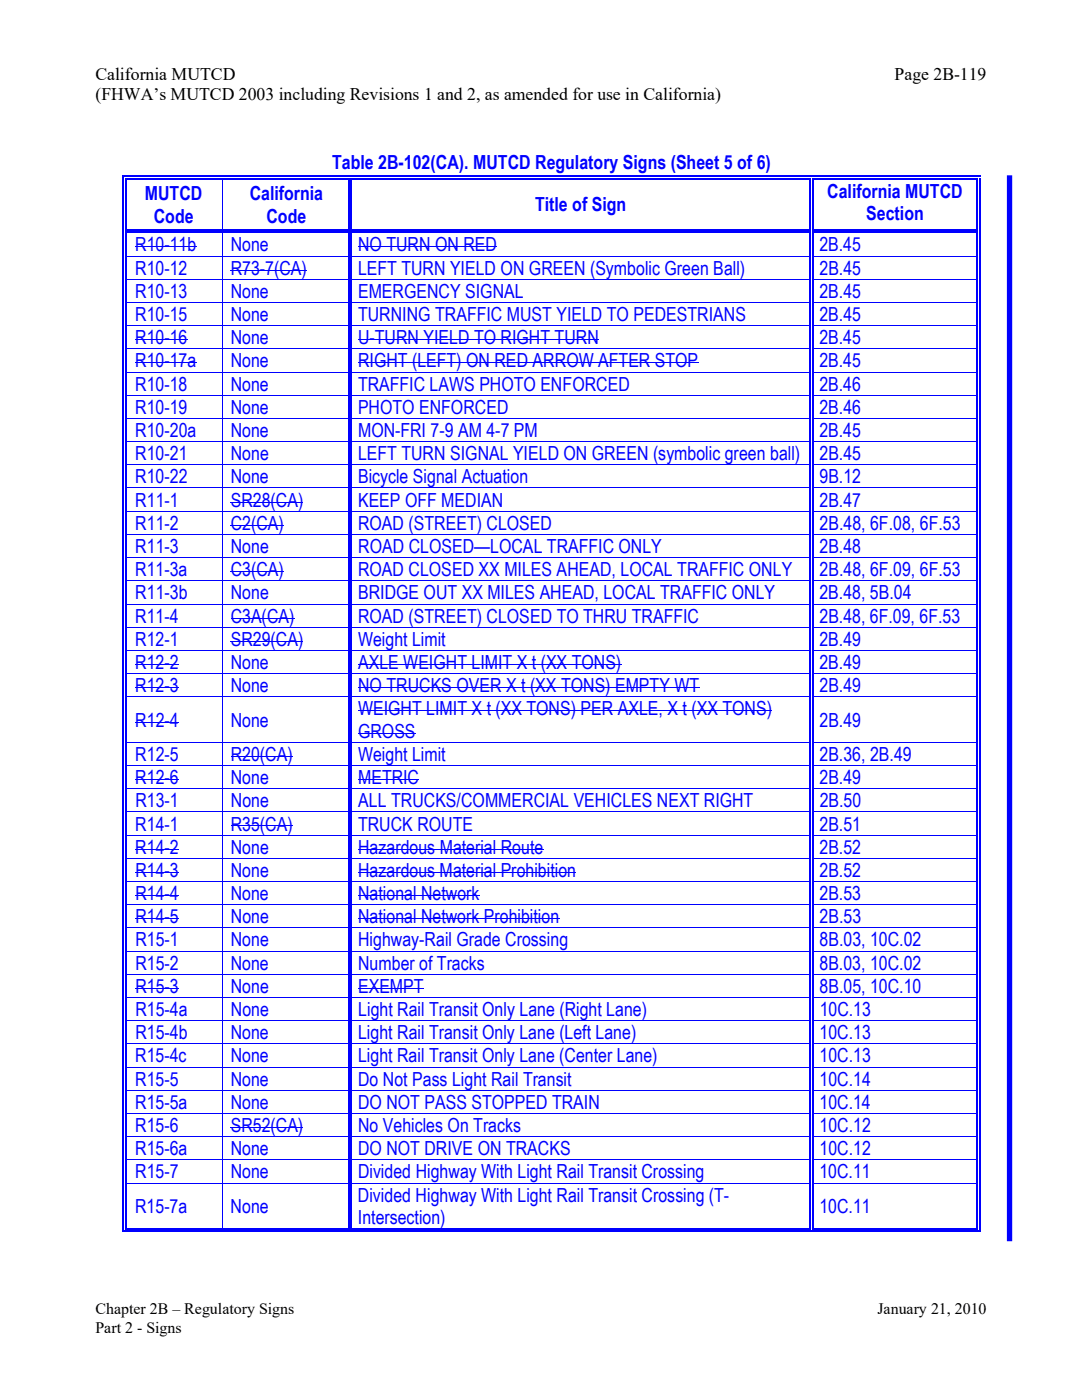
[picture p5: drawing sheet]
<svg xmlns="http://www.w3.org/2000/svg" width="216mm" height="279mm" viewBox="0 0 216 279" stroke-linecap="round" stroke-linejoin="round" font-family="sans-serif">
<defs><g id="words">
<g font-size="3.9" fill="#00f">
<text x="66.3" y="33.7">Table 2B-102(CA). MUTCD Regulatory Signs (Sheet 5 of 6)</text>
<text x="28.9" y="40">MUTCD</text>
<text x="49.8" y="40">California</text>
<text x="165.1" y="39.5">California MUTCD</text>
<text x="30.7" y="44.4">Code</text>
<text x="53.2" y="44.4">Code</text>
<text x="106.8" y="42.2">Title of Sign</text>
<text x="172.9" y="44">Section</text>
<text x="27" y="50.2">R10-11b</text>
<text x="46" y="50.2">None</text>
<text x="71.5" y="50.2">NO TURN ON RED</text>
<text x="163.5" y="50.2">2B.45</text>
<text x="27" y="59.4">R10-13</text>
<text x="27" y="54.8">R10-12</text>
<text x="46" y="59.4">None</text>
<text x="46" y="54.8">R73-7(CA)</text>
<text x="71.4" y="54.8">LEFT TURN YIELD ON GREEN (Symbolic Green Ball)</text>
<text x="71.4" y="59.4">EMERGENCY SIGNAL</text>
<text x="163.5" y="59.4">2B.45</text>
<text x="163.5" y="54.8">2B.45</text>
<text x="27" y="64.1">R10-15</text>
<text x="46" y="64.1">None</text>
<text x="71.4" y="64.1">TURNING TRAFFIC MUST YIELD TO PEDESTRIANS</text>
<text x="163.5" y="64.1">2B.45</text>
<text x="27" y="68.7">R10-16</text>
<text x="46" y="68.7">None</text>
<text x="71.4" y="68.7">U-TURN YIELD TO RIGHT TURN</text>
<text x="163.5" y="68.7">2B.45</text>
<text x="27" y="78">R10-18</text>
<text x="27" y="73.3">R10-17a</text>
<text x="46" y="78">None</text>
<text x="46" y="73.3">None</text>
<text x="71.4" y="78">TRAFFIC LAWS PHOTO ENFORCED</text>
<text x="71.5" y="73.3">RIGHT (LEFT) ON RED ARROW AFTER STOP</text>
<text x="163.5" y="78">2B.46</text>
<text x="163.5" y="73.3">2B.45</text>
<text x="27" y="82.6">R10-19</text>
<text x="46" y="82.6">None</text>
<text x="71.4" y="82.6">PHOTO ENFORCED</text>
<text x="163.5" y="82.6">2B.46</text>
<text x="27" y="87.2">R10-20a</text>
<text x="46" y="87.2">None</text>
<text x="71.5" y="87.2">MON-FRI 7-9 AM 4-7 PM</text>
<text x="163.5" y="87.2">2B.45</text>
<text x="27" y="91.8">R10-21</text>
<text x="46" y="91.8">None</text>
<text x="71.5" y="91.8">LEFT TURN SIGNAL YIELD ON GREEN (symbolic green ball)</text>
<text x="163.5" y="91.8">2B.45</text>
<text x="27" y="96.5">R10-22</text>
<text x="27" y="101.1">R11-1</text>
<text x="46" y="96.5">None</text>
<text x="46.1" y="101.1">SR28(CA)</text>
<text x="71.5" y="101.1">KEEP OFF MEDIAN</text>
<text x="71.5" y="96.5">Bicycle Signal Actuation</text>
<text x="163.5" y="96.5">9B.12</text>
<text x="163.5" y="101.1">2B.47</text>
<text x="27" y="105.7">R11-2</text>
<text x="46.1" y="105.7">C2(CA)</text>
<text x="71.4" y="105.7">ROAD (STREET) CLOSED</text>
<text x="163.5" y="105.7">2B.48, 6F.08, 6F.53</text>
<text x="27" y="110.4">R11-3</text>
<text x="46.1" y="110.4">None</text>
<text x="71.5" y="110.4">ROAD CLOSED—LOCAL TRAFFIC ONLY</text>
<text x="163.5" y="110.4">2B.48</text>
<text x="27" y="119.6">R11-3b</text>
<text x="27" y="115">R11-3a</text>
<text x="46" y="115">C3(CA)</text>
<text x="46.1" y="119.6">None</text>
<text x="71.4" y="115">ROAD CLOSED XX MILES AHEAD, LOCAL TRAFFIC ONLY</text>
<text x="71.5" y="119.6">BRIDGE OUT XX MILES AHEAD, LOCAL TRAFFIC ONLY</text>
<text x="163.5" y="119.6">2B.48, 5B.04</text>
<text x="163.5" y="115">2B.48, 6F.09, 6F.53</text>
<text x="27" y="124.3">R11-4</text>
<text x="46" y="124.3">C3A(CA)</text>
<text x="71.4" y="124.3">ROAD (STREET) CLOSED TO THRU TRAFFIC</text>
<text x="163.5" y="124.3">2B.48, 6F.09, 6F.53</text>
<text x="27" y="128.9">R12-1</text>
<text x="46" y="128.9">SR29(CA)</text>
<text x="71.4" y="128.9">Weight Limit</text>
<text x="163.5" y="128.9">2B.49</text>
<text x="27" y="133.5">R12-2</text>
<text x="46" y="133.5">None</text>
<text x="71.5" y="133.5">AXLE WEIGHT LIMIT X t (XX TONS)</text>
<text x="163.5" y="133.5">2B.49</text>
<text x="27" y="138.1">R12-3</text>
<text x="46" y="138.1">None</text>
<text x="71.5" y="142.8">WEIGHT LIMIT X t (XX TONS) PER AXLE, X t (XX TONS)</text>
<text x="71.5" y="138.1">NO TRUCKS OVER X t (XX TONS) EMPTY WT</text>
<text x="163.5" y="138.1">2B.49</text>
<text x="27" y="145">R12-4</text>
<text x="46.1" y="145">None</text>
<text x="71.5" y="147.2">GROSS</text>
<text x="163.5" y="145">2B.49</text>
<text x="27" y="151.9">R12-5</text>
<text x="46.1" y="151.9">R20(CA)</text>
<text x="71.5" y="151.9">Weight Limit</text>
<text x="163.5" y="151.9">2B.36, 2B.49</text>
<text x="27" y="156.5">R12-6</text>
<text x="27" y="161.1">R13-1</text>
<text x="46.1" y="156.5">None</text>
<text x="46.1" y="161.1">None</text>
<text x="71.5" y="156.5">METRIC</text>
<text x="71.5" y="161.1">ALL TRUCKS/COMMERCIAL VEHICLES NEXT RIGHT</text>
<text x="163.5" y="156.5">2B.49</text>
<text x="163.6" y="161.1">2B.50</text>
<text x="27" y="165.7">R14-1</text>
<text x="46.1" y="165.7">R35(CA)</text>
<text x="71.5" y="165.7">TRUCK ROUTE</text>
<text x="163.5" y="165.7">2B.51</text>
<text x="27" y="170.4">R14-2</text>
<text x="46.1" y="170.4">None</text>
<text x="71.5" y="170.4">Hazardous Material Route</text>
<text x="163.5" y="170.4">2B.52</text>
<text x="27" y="175">R14-3</text>
<text x="27" y="179.6">R14-4</text>
<text x="46.1" y="179.6">None</text>
<text x="46.1" y="175">None</text>
<text x="71.5" y="179.6">National Network</text>
<text x="71.5" y="175">Hazardous Material Prohibition</text>
<text x="163.5" y="175">2B.52</text>
<text x="163.5" y="179.6">2B.53</text>
<text x="27" y="184.3">R14-5</text>
<text x="46.1" y="184.3">None</text>
<text x="71.5" y="184.3">National Network Prohibition</text>
<text x="163.5" y="184.3">2B.53</text>
<text x="27" y="188.9">R15-1</text>
<text x="46.1" y="188.9">None</text>
<text x="71.5" y="188.9">Highway-Rail Grade Crossing</text>
<text x="163.5" y="188.9">8B.03, 10C.02</text>
<text x="27" y="193.5">R15-2</text>
<text x="46.1" y="193.5">None</text>
<text x="71.5" y="193.5">Number of Tracks</text>
<text x="163.5" y="193.5">8B.03, 10C.02</text>
<text x="27" y="198.2">R15-3</text>
<text x="27" y="202.8">R15-4a</text>
<text x="46.1" y="198.2">None</text>
<text x="46.1" y="202.8">None</text>
<text x="71.5" y="198.2">EXEMPT</text>
<text x="71.5" y="202.8">Light Rail Transit Only Lane (Right Lane)</text>
<text x="163.5" y="198.2">8B.05, 10C.10</text>
<text x="163.6" y="202.8">10C.13</text>
<text x="27" y="207.4">R15-4b</text>
<text x="46" y="207.4">None</text>
<text x="71.5" y="207.4">Light Rail Transit Only Lane (Left Lane)</text>
<text x="163.5" y="207.4">10C.13</text>
<text x="27" y="212">R15-4c</text>
<text x="46" y="212">None</text>
<text x="71.5" y="212">Light Rail Transit Only Lane (Center Lane)</text>
<text x="163.5" y="212">10C.13</text>
<text x="27" y="216.7">R15-5</text>
<text x="27" y="221.3">R15-5a</text>
<text x="46" y="221.3">None</text>
<text x="46" y="216.7">None</text>
<text x="71.5" y="221.3">DO NOT PASS STOPPED TRAIN</text>
<text x="71.5" y="216.7">Do Not Pass Light Rail Transit</text>
<text x="163.5" y="216.7">10C.14</text>
<text x="163.5" y="221.3">10C.14</text>
<text x="27" y="225.9">R15-6</text>
<text x="46" y="225.9">SR52(CA)</text>
<text x="71.4" y="225.9">No Vehicles On Tracks</text>
<text x="163.5" y="225.9">10C.12</text>
<text x="27" y="230.6">R15-6a</text>
<text x="46" y="230.6">None</text>
<text x="71.5" y="230.6">DO NOT DRIVE ON TRACKS</text>
<text x="163.5" y="230.6">10C.12</text>
<text x="27" y="235.2">R15-7</text>
<text x="46" y="235.2">None</text>
<text x="71.4" y="239.8">Divided Highway With Light Rail Transit Crossing (T-</text>
<text x="71.4" y="235.2">Divided Highway With Light Rail Transit Crossing</text>
<text x="163.5" y="235.2">10C.11</text>
<text x="27" y="242">R15-7a</text>
<text x="46" y="242">None</text>
<text x="71.4" y="244.2">Intersection)</text>
<text x="163.5" y="242">10C.11</text>
</g>
<g font-size="3.5">
<text x="19" y="15.9">California MUTCD</text>
<text x="178.5" y="15.9">Page 2B-119</text>
<text x="19" y="20">(FHWA’s MUTCD 2003 including Revisions 1 and 2, as amended for use in California)</text>
</g>
<g font-size="3.2">
<text x="19" y="262.3">Chapter 2B – Regulatory Signs</text>
<text x="175.1" y="262.3">January 21, 2010</text>
<text x="19" y="265.9">Part 2 - Signs</text>
</g>
</g></defs>
<g fill="#00f">
<path d="M24.5 35.1h.2v.8h-.2z"/>
<path d="M24.5 35.1h.8v.2h-.8z"/>
<path d="M25 35.6h.3v.3h-.3z"/>
<path d="M25 35.6h.3v.2h-.3z"/>
<path d="M25.3 35.1h.7v.2h-.7z"/>
<path d="M25.3 35.6h.7v.2h-.7z"/>
</g>
<path d="M26 35.2h18.4M26 35.7h18.4" fill="none" stroke="#00f" stroke-width=".25"/>
<g fill="#00f">
<path d="M44.4 35.8l.1 .1z"/>
<path d="M44.4 35.1h.7v.2h-.7z"/>
<path d="M44.4 35.6h.7v.2h-.7z"/>
</g>
<path d="M45.1 35.2h24.4M45.1 35.7h24.4" fill="none" stroke="#00f" stroke-width=".25"/>
<g fill="#00f">
<path d="M70 35.8l.2 .1z"/>
<path d="M69.5 35.8l.2 .1z"/>
<path d="M69.5 35.1h.7v.2h-.7z"/>
<path d="M69.5 35.6h.2v.2h-.2z"/>
<path d="M70 35.6h.2v.2h-.2z"/>
</g>
<path d="M70.2 35.2h91.3M70.2 35.7h91.3" fill="none" stroke="#00f" stroke-width=".25"/>
<g fill="#00f">
<path d="M162.1 35.8l.2 .1z"/>
<path d="M161.5 35.8l.3 .1z"/>
<path d="M161.5 35.1h.8v.2h-.8z"/>
<path d="M161.5 35.6h.3v.2h-.3z"/>
<path d="M162.1 35.6h.2v.2h-.2z"/>
</g>
<path d="M162.3 35.2h32.6M162.3 35.7h32.6" fill="none" stroke="#00f" stroke-width=".25"/>
<g fill="#00f">
<path d="M195.4 35.8l.2 .1z"/>
<path d="M194.9 35.8l.2 .1z"/>
<path d="M194.9 35.1h.7v.2h-.7z"/>
<path d="M194.9 35.6h.2v.2h-.2z"/>
<path d="M195.4 35.6h.2v.2h-.2z"/>
</g>
<path d="M24.6 35.9v9.9M25.1 35.9v9.9M69.6 35.9v9.9M70.1 35.9v9.9M161.7 35.9v9.9M162.2 35.9v9.9M195 35.9v9.9M195.5 35.9v9.9" fill="none" stroke="#00f" stroke-width=".25"/>
<path d="M44.5 35.9v9.9M27 49.3h5.8" fill="none" stroke="#00f" stroke-width=".2"/>
<path d="M32.8 49.2h1.1v.2h-1.1z" fill="#00f"/>
<path d="M33.9 49.3h5.3M71.4 49.3h27.8" fill="none" stroke="#00f" stroke-width=".2"/>
<g fill="#00f">
<path d="M25 46.5l.3 .1z"/>
<path d="M24.5 45.8h.2v.8h-.2z"/>
<path d="M25 45.8h.3v.2h-.3z"/>
<path d="M25 46.3h.3v.2h-.3z"/>
</g>
<path d="M25.3 45.9h19.1M25.3 46.4h19.1" fill="none" stroke="#00f" stroke-width=".25"/>
<g fill="#00f">
<path d="M44.4 46.5l.1 .1z"/>
<path d="M44.4 45.8h.7v.2h-.7z"/>
<path d="M44.4 46.3h.7v.2h-.7z"/>
</g>
<path d="M45.1 45.9h24.4M45.1 46.4h24.4" fill="none" stroke="#00f" stroke-width=".25"/>
<g fill="#00f">
<path d="M70 46.5l.2 .1z"/>
<path d="M69.5 46.5l.2 .1z"/>
<path d="M69.5 45.8h.2v.2h-.2z"/>
<path d="M69.5 46.3h.2v.2h-.2z"/>
<path d="M70 45.8h.2v.2h-.2z"/>
<path d="M70 46.3h.2v.2h-.2z"/>
</g>
<path d="M70.2 45.9h91.3M70.2 46.4h91.3" fill="none" stroke="#00f" stroke-width=".25"/>
<g fill="#00f">
<path d="M162.1 46.5l.2 .1z"/>
<path d="M161.5 46.5l.3 .1z"/>
<path d="M161.5 45.8h.3v.2h-.3z"/>
<path d="M161.5 46.3h.3v.2h-.3z"/>
<path d="M162.1 45.8h.2v.2h-.2z"/>
<path d="M162.1 46.3h.2v.2h-.2z"/>
</g>
<path d="M162.3 45.9h32.6M162.3 46.4h32.6" fill="none" stroke="#00f" stroke-width=".25"/>
<g fill="#00f">
<path d="M195.4 46.5l.2 .1z"/>
<path d="M194.9 46.5l.2 .1z"/>
<path d="M194.9 45.8h.2v.2h-.2z"/>
<path d="M194.9 46.3h.2v.2h-.2z"/>
<path d="M195.4 45.8h.2v.7h-.2z"/>
</g>
<path d="M24.6 46.6v4.4M25.1 46.6v4.4M69.6 46.6v4.4M70.1 46.6v4.4M161.7 46.6v4.4M162.2 46.6v4.4M195 46.6v4.4M195.5 46.6v4.4" fill="none" stroke="#00f" stroke-width=".25"/>
<path d="M44.5 46.6v4.4M46 53.9h5.9" fill="none" stroke="#00f" stroke-width=".2"/>
<path d="M51.9 53.8h1v.2h-1z" fill="#00f"/>
<path d="M52.9 53.9h8.3" fill="none" stroke="#00f" stroke-width=".2"/>
<g fill="#00f">
<path d="M25 51h.3v.2h-.3z"/>
<path d="M24.5 51h.2v.2h-.2z"/>
</g>
<path d="M25.3 51.1h44.2" fill="none" stroke="#00f" stroke-width=".2"/>
<g fill="#00f">
<path d="M70 51h.2v.2h-.2z"/>
<path d="M69.5 51h.2v.2h-.2z"/>
</g>
<path d="M70.2 51.1h91.3" fill="none" stroke="#00f" stroke-width=".2"/>
<g fill="#00f">
<path d="M162.1 51h.2v.2h-.2z"/>
<path d="M161.5 51h.3v.2h-.3z"/>
</g>
<path d="M162.3 51.1h32.6" fill="none" stroke="#00f" stroke-width=".2"/>
<g fill="#00f">
<path d="M195.4 51h.2v.2h-.2z"/>
<path d="M194.9 51h.2v.2h-.2z"/>
</g>
<path d="M24.6 51.2v4.4M25.1 51.2v4.4M69.6 51.2v4.4M70.1 51.2v4.4M161.7 51.2v4.4M162.2 51.2v4.4M195 51.2v4.4M195.5 51.2v4.4" fill="none" stroke="#00f" stroke-width=".25"/>
<path d="M44.5 51.2v4.4" fill="none" stroke="#00f" stroke-width=".2"/>
<g fill="#00f">
<path d="M25 55.6h.3v.2h-.3z"/>
<path d="M24.5 55.6h.2v.2h-.2z"/>
</g>
<path d="M25.3 55.7h44.2" fill="none" stroke="#00f" stroke-width=".2"/>
<g fill="#00f">
<path d="M70 55.6h.2v.2h-.2z"/>
<path d="M69.5 55.6h.2v.2h-.2z"/>
</g>
<path d="M70.2 55.7h91.3" fill="none" stroke="#00f" stroke-width=".2"/>
<g fill="#00f">
<path d="M162.1 55.6h.2v.2h-.2z"/>
<path d="M161.5 55.6h.3v.2h-.3z"/>
</g>
<path d="M162.3 55.7h32.6" fill="none" stroke="#00f" stroke-width=".2"/>
<g fill="#00f">
<path d="M195.4 55.6h.2v.2h-.2z"/>
<path d="M194.9 55.6h.2v.2h-.2z"/>
</g>
<path d="M24.6 55.8v4.5M25.1 55.8v4.5M69.6 55.8v4.5M70.1 55.8v4.5M161.7 55.8v4.5M162.2 55.8v4.5M195 55.8v4.5M195.5 55.8v4.5" fill="none" stroke="#00f" stroke-width=".25"/>
<path d="M44.5 55.8v4.5" fill="none" stroke="#00f" stroke-width=".2"/>
<g fill="#00f">
<path d="M25 60.3h.3v.2h-.3z"/>
<path d="M24.5 60.3h.2v.2h-.2z"/>
</g>
<path d="M25.3 60.4h44.2" fill="none" stroke="#00f" stroke-width=".2"/>
<g fill="#00f">
<path d="M70 60.3h.2v.2h-.2z"/>
<path d="M69.5 60.3h.2v.2h-.2z"/>
</g>
<path d="M70.2 60.4h91.3" fill="none" stroke="#00f" stroke-width=".2"/>
<g fill="#00f">
<path d="M162.1 60.3h.2v.2h-.2z"/>
<path d="M161.5 60.3h.3v.2h-.3z"/>
</g>
<path d="M162.3 60.4h32.6" fill="none" stroke="#00f" stroke-width=".2"/>
<g fill="#00f">
<path d="M195.4 60.3h.2v.2h-.2z"/>
<path d="M194.9 60.3h.2v.2h-.2z"/>
</g>
<path d="M24.6 60.5v4.4M25.1 60.5v4.4M69.6 60.5v4.4M70.1 60.5v4.4M161.7 60.5v4.4M162.2 60.5v4.4M195 60.5v4.4M195.5 60.5v4.4" fill="none" stroke="#00f" stroke-width=".25"/>
<path d="M27 67.8h5.8M44.5 60.5v4.4" fill="none" stroke="#00f" stroke-width=".2"/>
<path d="M32.8 67.7h1.1v.2h-1.1z" fill="#00f"/>
<path d="M33.9 67.8h3.5M71.4 67.8h2.3" fill="none" stroke="#00f" stroke-width=".2"/>
<path d="M73.7 67.7h1.1v.2h-1.1z" fill="#00f"/>
<path d="M74.8 67.8h44.7" fill="none" stroke="#00f" stroke-width=".2"/>
<g fill="#00f">
<path d="M25 64.9h.3v.2h-.3z"/>
<path d="M24.5 64.9h.2v.2h-.2z"/>
</g>
<path d="M25.3 65h44.2" fill="none" stroke="#00f" stroke-width=".2"/>
<g fill="#00f">
<path d="M70 64.9h.2v.2h-.2z"/>
<path d="M69.5 64.9h.2v.2h-.2z"/>
</g>
<path d="M70.2 65h91.3" fill="none" stroke="#00f" stroke-width=".2"/>
<g fill="#00f">
<path d="M162.1 64.9h.2v.2h-.2z"/>
<path d="M161.5 64.9h.3v.2h-.3z"/>
</g>
<path d="M162.3 65h32.6" fill="none" stroke="#00f" stroke-width=".2"/>
<g fill="#00f">
<path d="M195.4 64.9h.2v.2h-.2z"/>
<path d="M194.9 64.9h.2v.2h-.2z"/>
</g>
<path d="M24.6 65.1v4.4M25.1 65.1v4.4M69.6 65.1v4.4M70.1 65.1v4.4M161.7 65.1v4.4M162.2 65.1v4.4M195 65.1v4.4M195.5 65.1v4.4" fill="none" stroke="#00f" stroke-width=".25"/>
<path d="M27 72.4h5.8M44.5 65.1v4.4" fill="none" stroke="#00f" stroke-width=".2"/>
<path d="M32.8 72.3h1.1v.2h-1.1z" fill="#00f"/>
<path d="M33.9 72.4h5.3M71.4 72.4h67.9" fill="none" stroke="#00f" stroke-width=".2"/>
<g fill="#00f">
<path d="M25 69.5h.3v.2h-.3z"/>
<path d="M24.5 69.5h.2v.2h-.2z"/>
</g>
<path d="M25.3 69.6h44.2" fill="none" stroke="#00f" stroke-width=".2"/>
<g fill="#00f">
<path d="M70 69.5h.2v.2h-.2z"/>
<path d="M69.5 69.5h.2v.2h-.2z"/>
</g>
<path d="M70.2 69.6h91.3" fill="none" stroke="#00f" stroke-width=".2"/>
<g fill="#00f">
<path d="M162.1 69.5h.2v.2h-.2z"/>
<path d="M161.5 69.5h.3v.2h-.3z"/>
</g>
<path d="M162.3 69.6h32.6" fill="none" stroke="#00f" stroke-width=".2"/>
<g fill="#00f">
<path d="M195.4 69.5h.2v.2h-.2z"/>
<path d="M194.9 69.5h.2v.2h-.2z"/>
</g>
<path d="M24.6 69.7v4.5M25.1 69.7v4.5M69.6 69.7v4.5M70.1 69.7v4.5M161.7 69.7v4.5M162.2 69.7v4.5M195 69.7v4.5M195.5 69.7v4.5" fill="none" stroke="#00f" stroke-width=".25"/>
<path d="M44.5 69.7v4.5" fill="none" stroke="#00f" stroke-width=".2"/>
<g fill="#00f">
<path d="M25 74.2h.3v.1h-.3z"/>
<path d="M24.5 74.2h.2v.1h-.2z"/>
</g>
<path d="M25.3 74.3h44.2" fill="none" stroke="#00f" stroke-width=".2"/>
<g fill="#00f">
<path d="M70 74.2h.2v.1h-.2z"/>
<path d="M69.5 74.2h.2v.1h-.2z"/>
</g>
<path d="M70.2 74.3h91.3" fill="none" stroke="#00f" stroke-width=".2"/>
<g fill="#00f">
<path d="M162.1 74.2h.2v.1h-.2z"/>
<path d="M161.5 74.2h.3v.1h-.3z"/>
</g>
<path d="M162.3 74.3h32.6" fill="none" stroke="#00f" stroke-width=".2"/>
<g fill="#00f">
<path d="M195.4 74.2h.2v.1h-.2z"/>
<path d="M194.9 74.2h.2v.1h-.2z"/>
</g>
<path d="M24.6 74.3v4.5M25.1 74.3v4.5M69.6 74.3v4.5M70.1 74.3v4.5M161.7 74.3v4.5M162.2 74.3v4.5M195 74.3v4.5M195.5 74.3v4.5" fill="none" stroke="#00f" stroke-width=".25"/>
<path d="M44.5 74.3v4.5" fill="none" stroke="#00f" stroke-width=".2"/>
<g fill="#00f">
<path d="M25 78.8h.3v.2h-.3z"/>
<path d="M24.5 78.8h.2v.2h-.2z"/>
</g>
<path d="M25.3 78.9h44.2" fill="none" stroke="#00f" stroke-width=".2"/>
<g fill="#00f">
<path d="M70 78.8h.2v.2h-.2z"/>
<path d="M69.5 78.8h.2v.2h-.2z"/>
</g>
<path d="M70.2 78.9h91.3" fill="none" stroke="#00f" stroke-width=".2"/>
<g fill="#00f">
<path d="M162.1 78.8h.2v.2h-.2z"/>
<path d="M161.5 78.8h.3v.2h-.3z"/>
</g>
<path d="M162.3 78.9h32.6" fill="none" stroke="#00f" stroke-width=".2"/>
<g fill="#00f">
<path d="M195.4 78.8h.2v.2h-.2z"/>
<path d="M194.9 78.8h.2v.2h-.2z"/>
</g>
<path d="M24.6 79v4.4M25.1 79v4.4M69.6 79v4.4M70.1 79v4.4M161.7 79v4.4M162.2 79v4.4M195 79v4.4M195.5 79v4.4" fill="none" stroke="#00f" stroke-width=".25"/>
<path d="M44.5 79v4.4" fill="none" stroke="#00f" stroke-width=".2"/>
<g fill="#00f">
<path d="M25 83.4h.3v.2h-.3z"/>
<path d="M24.5 83.4h.2v.2h-.2z"/>
</g>
<path d="M25.3 83.5h44.2" fill="none" stroke="#00f" stroke-width=".2"/>
<g fill="#00f">
<path d="M70 83.4h.2v.2h-.2z"/>
<path d="M69.5 83.4h.2v.2h-.2z"/>
</g>
<path d="M70.2 83.5h91.3" fill="none" stroke="#00f" stroke-width=".2"/>
<g fill="#00f">
<path d="M162.1 83.4h.2v.2h-.2z"/>
<path d="M161.5 83.4h.3v.2h-.3z"/>
</g>
<path d="M162.3 83.5h32.6" fill="none" stroke="#00f" stroke-width=".2"/>
<g fill="#00f">
<path d="M195.4 83.4h.2v.2h-.2z"/>
<path d="M194.9 83.4h.2v.2h-.2z"/>
</g>
<path d="M24.6 83.6v4.5M25.1 83.6v4.5M69.6 83.6v4.5M70.1 83.6v4.5M161.7 83.6v4.5M162.2 83.6v4.5M195 83.6v4.5M195.5 83.6v4.5" fill="none" stroke="#00f" stroke-width=".25"/>
<path d="M44.5 83.6v4.5" fill="none" stroke="#00f" stroke-width=".2"/>
<g fill="#00f">
<path d="M25 88.1h.3v.1h-.3z"/>
<path d="M24.5 88.1h.2v.1h-.2z"/>
</g>
<path d="M25.3 88.1h44.2" fill="none" stroke="#00f" stroke-width=".2"/>
<g fill="#00f">
<path d="M70 88.1h.2v.1h-.2z"/>
<path d="M69.5 88.1h.2v.1h-.2z"/>
</g>
<path d="M70.2 88.1h91.3" fill="none" stroke="#00f" stroke-width=".2"/>
<g fill="#00f">
<path d="M162.1 88.1h.2v.1h-.2z"/>
<path d="M161.5 88.1h.3v.1h-.3z"/>
</g>
<path d="M162.3 88.1h32.6" fill="none" stroke="#00f" stroke-width=".2"/>
<g fill="#00f">
<path d="M195.4 88.1h.2v.1h-.2z"/>
<path d="M194.9 88.1h.2v.1h-.2z"/>
</g>
<path d="M24.6 88.2v4.5M25.1 88.2v4.5M69.6 88.2v4.5M70.1 88.2v4.5M161.7 88.2v4.5M162.2 88.2v4.5M195 88.2v4.5M195.5 88.2v4.5" fill="none" stroke="#00f" stroke-width=".25"/>
<path d="M44.5 88.2v4.5" fill="none" stroke="#00f" stroke-width=".2"/>
<g fill="#00f">
<path d="M25 92.7h.3v.2h-.3z"/>
<path d="M24.5 92.7h.2v.2h-.2z"/>
</g>
<path d="M25.3 92.8h44.2" fill="none" stroke="#00f" stroke-width=".2"/>
<g fill="#00f">
<path d="M70 92.7h.2v.2h-.2z"/>
<path d="M69.5 92.7h.2v.2h-.2z"/>
</g>
<path d="M70.2 92.8h91.3" fill="none" stroke="#00f" stroke-width=".2"/>
<g fill="#00f">
<path d="M162.1 92.7h.2v.2h-.2z"/>
<path d="M161.5 92.7h.3v.2h-.3z"/>
</g>
<path d="M162.3 92.8h32.6" fill="none" stroke="#00f" stroke-width=".2"/>
<g fill="#00f">
<path d="M195.4 92.7h.2v.2h-.2z"/>
<path d="M194.9 92.7h.2v.2h-.2z"/>
</g>
<path d="M24.6 92.9v4.4M25.1 92.9v4.4M69.6 92.9v4.4M70.1 92.9v4.4M161.7 92.9v4.4M162.2 92.9v4.4M195 92.9v4.4M195.5 92.9v4.4" fill="none" stroke="#00f" stroke-width=".25"/>
<path d="M44.5 92.9v4.4M46 100.2h14.5" fill="none" stroke="#00f" stroke-width=".2"/>
<g fill="#00f">
<path d="M25 97.3h.3v.2h-.3z"/>
<path d="M24.5 97.3h.2v.2h-.2z"/>
</g>
<path d="M25.3 97.4h44.2" fill="none" stroke="#00f" stroke-width=".2"/>
<g fill="#00f">
<path d="M70 97.3h.2v.2h-.2z"/>
<path d="M69.5 97.3h.2v.2h-.2z"/>
</g>
<path d="M70.2 97.4h91.3" fill="none" stroke="#00f" stroke-width=".2"/>
<g fill="#00f">
<path d="M162.1 97.3h.2v.2h-.2z"/>
<path d="M161.5 97.3h.3v.2h-.3z"/>
</g>
<path d="M162.3 97.4h32.6" fill="none" stroke="#00f" stroke-width=".2"/>
<g fill="#00f">
<path d="M195.4 97.3h.2v.2h-.2z"/>
<path d="M194.9 97.3h.2v.2h-.2z"/>
</g>
<path d="M24.6 97.5v4.4M25.1 97.5v4.4M69.6 97.5v4.4M70.1 97.5v4.4M161.7 97.5v4.4M162.2 97.5v4.4M195 97.5v4.4M195.5 97.5v4.4" fill="none" stroke="#00f" stroke-width=".25"/>
<path d="M44.5 97.5v4.4M46 104.8h10.6" fill="none" stroke="#00f" stroke-width=".2"/>
<g fill="#00f">
<path d="M25 101.9h.3v.2h-.3z"/>
<path d="M24.5 101.9h.2v.2h-.2z"/>
</g>
<path d="M25.3 102h44.2" fill="none" stroke="#00f" stroke-width=".2"/>
<g fill="#00f">
<path d="M70 101.9h.2v.2h-.2z"/>
<path d="M69.5 101.9h.2v.2h-.2z"/>
</g>
<path d="M70.2 102h91.3" fill="none" stroke="#00f" stroke-width=".2"/>
<g fill="#00f">
<path d="M162.1 101.9h.2v.2h-.2z"/>
<path d="M161.5 101.9h.3v.2h-.3z"/>
</g>
<path d="M162.3 102h32.6" fill="none" stroke="#00f" stroke-width=".2"/>
<g fill="#00f">
<path d="M195.4 101.9h.2v.2h-.2z"/>
<path d="M194.9 101.9h.2v.2h-.2z"/>
</g>
<path d="M24.6 102.1v4.5M25.1 102.1v4.5M69.6 102.1v4.5M70.1 102.1v4.5M161.7 102.1v4.5M162.2 102.1v4.5M195 102.1v4.5M195.5 102.1v4.5" fill="none" stroke="#00f" stroke-width=".25"/>
<path d="M44.5 102.1v4.5" fill="none" stroke="#00f" stroke-width=".2"/>
<g fill="#00f">
<path d="M25 106.6h.3v.1h-.3z"/>
<path d="M24.5 106.6h.2v.1h-.2z"/>
</g>
<path d="M25.3 106.7h44.2" fill="none" stroke="#00f" stroke-width=".2"/>
<g fill="#00f">
<path d="M70 106.6h.2v.1h-.2z"/>
<path d="M69.5 106.6h.2v.1h-.2z"/>
</g>
<path d="M70.2 106.7h91.3" fill="none" stroke="#00f" stroke-width=".2"/>
<g fill="#00f">
<path d="M162.1 106.6h.2v.1h-.2z"/>
<path d="M161.5 106.6h.3v.1h-.3z"/>
</g>
<path d="M162.3 106.7h32.6" fill="none" stroke="#00f" stroke-width=".2"/>
<g fill="#00f">
<path d="M195.4 106.6h.2v.1h-.2z"/>
<path d="M194.9 106.6h.2v.1h-.2z"/>
</g>
<path d="M24.6 106.7v4.5M25.1 106.7v4.5M69.6 106.7v4.5M70.1 106.7v4.5M161.7 106.7v4.5M162.2 106.7v4.5M195 106.7v4.5M195.5 106.7v4.5" fill="none" stroke="#00f" stroke-width=".25"/>
<path d="M44.5 106.7v4.5M46 114.1h10.6" fill="none" stroke="#00f" stroke-width=".2"/>
<g fill="#00f">
<path d="M25 111.2h.3v.2h-.3z"/>
<path d="M24.5 111.2h.2v.2h-.2z"/>
</g>
<path d="M25.3 111.3h44.2" fill="none" stroke="#00f" stroke-width=".2"/>
<g fill="#00f">
<path d="M70 111.2h.2v.2h-.2z"/>
<path d="M69.5 111.2h.2v.2h-.2z"/>
</g>
<path d="M70.2 111.3h91.3" fill="none" stroke="#00f" stroke-width=".2"/>
<g fill="#00f">
<path d="M162.1 111.2h.2v.2h-.2z"/>
<path d="M161.5 111.2h.3v.2h-.3z"/>
</g>
<path d="M162.3 111.3h32.6" fill="none" stroke="#00f" stroke-width=".2"/>
<g fill="#00f">
<path d="M195.4 111.2h.2v.2h-.2z"/>
<path d="M194.9 111.2h.2v.2h-.2z"/>
</g>
<path d="M24.6 111.4v4.4M25.1 111.4v4.4M69.6 111.4v4.4M70.1 111.4v4.4M161.7 111.4v4.4M162.2 111.4v4.4M195 111.4v4.4M195.5 111.4v4.4" fill="none" stroke="#00f" stroke-width=".25"/>
<path d="M44.5 111.4v4.4" fill="none" stroke="#00f" stroke-width=".2"/>
<g fill="#00f">
<path d="M25 115.8h.3v.2h-.3z"/>
<path d="M24.5 115.8h.2v.2h-.2z"/>
</g>
<path d="M25.3 115.9h44.2" fill="none" stroke="#00f" stroke-width=".2"/>
<g fill="#00f">
<path d="M70 115.8h.2v.2h-.2z"/>
<path d="M69.5 115.8h.2v.2h-.2z"/>
</g>
<path d="M70.2 115.9h91.3" fill="none" stroke="#00f" stroke-width=".2"/>
<g fill="#00f">
<path d="M162.1 115.8h.2v.2h-.2z"/>
<path d="M161.5 115.8h.3v.2h-.3z"/>
</g>
<path d="M162.3 115.9h32.6" fill="none" stroke="#00f" stroke-width=".2"/>
<g fill="#00f">
<path d="M195.4 115.8h.2v.2h-.2z"/>
<path d="M194.9 115.8h.2v.2h-.2z"/>
</g>
<path d="M24.6 116v4.5M25.1 116v4.5M69.6 116v4.5M70.1 116v4.5M161.7 116v4.5M162.2 116v4.5M195 116v4.5M195.5 116v4.5" fill="none" stroke="#00f" stroke-width=".25"/>
<path d="M44.5 116v4.5M46 123.3h12.7" fill="none" stroke="#00f" stroke-width=".2"/>
<g fill="#00f">
<path d="M25 120.5h.3v.1h-.3z"/>
<path d="M24.5 120.5h.2v.1h-.2z"/>
</g>
<path d="M25.3 120.5h44.2" fill="none" stroke="#00f" stroke-width=".2"/>
<g fill="#00f">
<path d="M70 120.5h.2v.1h-.2z"/>
<path d="M69.5 120.5h.2v.1h-.2z"/>
</g>
<path d="M70.2 120.5h91.3" fill="none" stroke="#00f" stroke-width=".2"/>
<g fill="#00f">
<path d="M162.1 120.5h.2v.1h-.2z"/>
<path d="M161.5 120.5h.3v.1h-.3z"/>
</g>
<path d="M162.3 120.5h32.6" fill="none" stroke="#00f" stroke-width=".2"/>
<g fill="#00f">
<path d="M195.4 120.5h.2v.1h-.2z"/>
<path d="M194.9 120.5h.2v.1h-.2z"/>
</g>
<path d="M24.6 120.6v4.5M25.1 120.6v4.5M69.6 120.6v4.5M70.1 120.6v4.5M161.7 120.6v4.5M162.2 120.6v4.5M195 120.6v4.5M195.5 120.6v4.5" fill="none" stroke="#00f" stroke-width=".25"/>
<path d="M44.5 120.6v4.5M46 128h14.5" fill="none" stroke="#00f" stroke-width=".2"/>
<g fill="#00f">
<path d="M25 125.1h.3v.2h-.3z"/>
<path d="M24.5 125.1h.2v.2h-.2z"/>
</g>
<path d="M25.3 125.2h44.2" fill="none" stroke="#00f" stroke-width=".2"/>
<g fill="#00f">
<path d="M70 125.1h.2v.2h-.2z"/>
<path d="M69.5 125.1h.2v.2h-.2z"/>
</g>
<path d="M70.2 125.2h91.3" fill="none" stroke="#00f" stroke-width=".2"/>
<g fill="#00f">
<path d="M162.1 125.1h.2v.2h-.2z"/>
<path d="M161.5 125.1h.3v.2h-.3z"/>
</g>
<path d="M162.3 125.2h32.6" fill="none" stroke="#00f" stroke-width=".2"/>
<g fill="#00f">
<path d="M195.4 125.1h.2v.2h-.2z"/>
<path d="M194.9 125.1h.2v.2h-.2z"/>
</g>
<path d="M24.6 125.3v4.4M25.1 125.3v4.4M69.6 125.3v4.4M70.1 125.3v4.4M161.7 125.3v4.4M162.2 125.3v4.4M195 125.3v4.4M195.5 125.3v4.4" fill="none" stroke="#00f" stroke-width=".25"/>
<path d="M27 132.6h5.8M44.5 125.3v4.4" fill="none" stroke="#00f" stroke-width=".2"/>
<g fill="#00f">
<path d="M32.8 132.5h1.1v.2h-1.1z"/>
<path d="M33.9 132.5h1.7v.2h-1.7z"/>
</g>
<path d="M71.4 132.6h52.6" fill="none" stroke="#00f" stroke-width=".2"/>
<g fill="#00f">
<path d="M25 129.7h.3v.2h-.3z"/>
<path d="M24.5 129.7h.2v.2h-.2z"/>
</g>
<path d="M25.3 129.8h44.2" fill="none" stroke="#00f" stroke-width=".2"/>
<g fill="#00f">
<path d="M70 129.7h.2v.2h-.2z"/>
<path d="M69.5 129.7h.2v.2h-.2z"/>
</g>
<path d="M70.2 129.8h91.3" fill="none" stroke="#00f" stroke-width=".2"/>
<g fill="#00f">
<path d="M162.1 129.7h.2v.2h-.2z"/>
<path d="M161.5 129.7h.3v.2h-.3z"/>
</g>
<path d="M162.3 129.8h32.6" fill="none" stroke="#00f" stroke-width=".2"/>
<g fill="#00f">
<path d="M195.4 129.7h.2v.2h-.2z"/>
<path d="M194.9 129.7h.2v.2h-.2z"/>
</g>
<path d="M24.6 129.9v4.4M25.1 129.9v4.4M69.6 129.9v4.4M70.1 129.9v4.4M161.7 129.9v4.4M162.2 129.9v4.4M195 129.9v4.4M195.5 129.9v4.4" fill="none" stroke="#00f" stroke-width=".25"/>
<path d="M27 137.2h5.8M44.5 129.9v4.4" fill="none" stroke="#00f" stroke-width=".2"/>
<g fill="#00f">
<path d="M32.8 137.1h1.1v.2h-1.1z"/>
<path d="M33.9 137.1h1.7v.2h-1.7z"/>
</g>
<path d="M71.4 137.2h68.1" fill="none" stroke="#00f" stroke-width=".2"/>
<g fill="#00f">
<path d="M25 134.3h.3v.2h-.3z"/>
<path d="M24.5 134.3h.2v.2h-.2z"/>
</g>
<path d="M25.3 134.4h44.2" fill="none" stroke="#00f" stroke-width=".2"/>
<g fill="#00f">
<path d="M70 134.3h.2v.2h-.2z"/>
<path d="M69.5 134.3h.2v.2h-.2z"/>
</g>
<path d="M70.2 134.4h91.3" fill="none" stroke="#00f" stroke-width=".2"/>
<g fill="#00f">
<path d="M162.1 134.3h.2v.2h-.2z"/>
<path d="M161.5 134.3h.3v.2h-.3z"/>
</g>
<path d="M162.3 134.4h32.6" fill="none" stroke="#00f" stroke-width=".2"/>
<g fill="#00f">
<path d="M195.4 134.3h.2v.2h-.2z"/>
<path d="M194.9 134.3h.2v.2h-.2z"/>
</g>
<path d="M24.6 134.5v4.5M25.1 134.5v4.5M69.6 134.5v4.5M70.1 134.5v4.5M161.7 134.5v4.5M162.2 134.5v4.5M195 134.5v4.5M195.5 134.5v4.5" fill="none" stroke="#00f" stroke-width=".25"/>
<path d="M44.5 134.5v4.5M27 144.1h5.8" fill="none" stroke="#00f" stroke-width=".2"/>
<g fill="#00f">
<path d="M32.8 144h1.1v.2h-1.1z"/>
<path d="M33.9 144h1.7v.2h-1.7z"/>
</g>
<path d="M71.4 141.9h82.6M71.4 146.3h11.5" fill="none" stroke="#00f" stroke-width=".2"/>
<g fill="#00f">
<path d="M25 139h.3v.1h-.3z"/>
<path d="M24.5 139h.2v.1h-.2z"/>
</g>
<path d="M25.3 139.1h44.2" fill="none" stroke="#00f" stroke-width=".2"/>
<g fill="#00f">
<path d="M70 139h.2v.1h-.2z"/>
<path d="M69.5 139h.2v.1h-.2z"/>
</g>
<path d="M70.2 139.1h91.3" fill="none" stroke="#00f" stroke-width=".2"/>
<g fill="#00f">
<path d="M162.1 139h.2v.1h-.2z"/>
<path d="M161.5 139h.3v.1h-.3z"/>
</g>
<path d="M162.3 139.1h32.6" fill="none" stroke="#00f" stroke-width=".2"/>
<g fill="#00f">
<path d="M195.4 139h.2v.1h-.2z"/>
<path d="M194.9 139h.2v.1h-.2z"/>
</g>
<path d="M24.6 139.1v9M25.1 139.1v9M69.6 139.1v9M70.1 139.1v9M161.7 139.1v9M162.2 139.1v9M195 139.1v9M195.5 139.1v9" fill="none" stroke="#00f" stroke-width=".25"/>
<path d="M44.5 139.1v9M46 151h12.4" fill="none" stroke="#00f" stroke-width=".2"/>
<g fill="#00f">
<path d="M25 148.1h.3v.1h-.3z"/>
<path d="M24.5 148.1h.2v.1h-.2z"/>
</g>
<path d="M25.3 148.1h44.2" fill="none" stroke="#00f" stroke-width=".2"/>
<g fill="#00f">
<path d="M70 148.1h.2v.1h-.2z"/>
<path d="M69.5 148.1h.2v.1h-.2z"/>
</g>
<path d="M70.2 148.1h91.3" fill="none" stroke="#00f" stroke-width=".2"/>
<g fill="#00f">
<path d="M162.1 148.1h.2v.1h-.2z"/>
<path d="M161.5 148.1h.3v.1h-.3z"/>
</g>
<path d="M162.3 148.1h32.6" fill="none" stroke="#00f" stroke-width=".2"/>
<g fill="#00f">
<path d="M195.4 148.1h.2v.1h-.2z"/>
<path d="M194.9 148.1h.2v.1h-.2z"/>
</g>
<path d="M24.6 148.2v4.5M25.1 148.2v4.5M69.6 148.2v4.5M70.1 148.2v4.5M161.7 148.2v4.5M162.2 148.2v4.5M195 148.2v4.5M195.5 148.2v4.5" fill="none" stroke="#00f" stroke-width=".25"/>
<path d="M27 155.6h5.8M44.5 148.2v4.5" fill="none" stroke="#00f" stroke-width=".2"/>
<g fill="#00f">
<path d="M32.8 155.5h1.1v.2h-1.1z"/>
<path d="M33.9 155.5h1.7v.2h-1.7z"/>
</g>
<path d="M71.4 155.6h12.2" fill="none" stroke="#00f" stroke-width=".2"/>
<g fill="#00f">
<path d="M25 152.7h.3v.1h-.3z"/>
<path d="M24.5 152.7h.2v.1h-.2z"/>
</g>
<path d="M25.3 152.8h44.2" fill="none" stroke="#00f" stroke-width=".2"/>
<g fill="#00f">
<path d="M70 152.7h.2v.1h-.2z"/>
<path d="M69.5 152.7h.2v.1h-.2z"/>
</g>
<path d="M70.2 152.8h91.3" fill="none" stroke="#00f" stroke-width=".2"/>
<g fill="#00f">
<path d="M162.1 152.7h.2v.1h-.2z"/>
<path d="M161.5 152.7h.3v.1h-.3z"/>
</g>
<path d="M162.3 152.8h32.6" fill="none" stroke="#00f" stroke-width=".2"/>
<g fill="#00f">
<path d="M195.4 152.7h.2v.1h-.2z"/>
<path d="M194.9 152.7h.2v.1h-.2z"/>
</g>
<path d="M24.6 152.8v4.5M25.1 152.8v4.5M69.6 152.8v4.5M70.1 152.8v4.5M161.7 152.8v4.5M162.2 152.8v4.5M195 152.8v4.5M195.5 152.8v4.5" fill="none" stroke="#00f" stroke-width=".25"/>
<path d="M44.5 152.8v4.5" fill="none" stroke="#00f" stroke-width=".2"/>
<g fill="#00f">
<path d="M25 157.3h.3v.2h-.3z"/>
<path d="M24.5 157.3h.2v.2h-.2z"/>
</g>
<path d="M25.3 157.4h44.2" fill="none" stroke="#00f" stroke-width=".2"/>
<g fill="#00f">
<path d="M70 157.3h.2v.2h-.2z"/>
<path d="M69.5 157.3h.2v.2h-.2z"/>
</g>
<path d="M70.2 157.4h91.3" fill="none" stroke="#00f" stroke-width=".2"/>
<g fill="#00f">
<path d="M162.1 157.3h.2v.2h-.2z"/>
<path d="M161.5 157.3h.3v.2h-.3z"/>
</g>
<path d="M162.3 157.4h32.6" fill="none" stroke="#00f" stroke-width=".2"/>
<g fill="#00f">
<path d="M195.4 157.3h.2v.2h-.2z"/>
<path d="M194.9 157.3h.2v.2h-.2z"/>
</g>
<path d="M24.6 157.5v4.4M25.1 157.5v4.4M69.6 157.5v4.4M70.1 157.5v4.4M161.7 157.5v4.4M162.2 157.5v4.4M195 157.5v4.4M195.5 157.5v4.4" fill="none" stroke="#00f" stroke-width=".25"/>
<path d="M44.5 157.5v4.4M46 164.8h12.4" fill="none" stroke="#00f" stroke-width=".2"/>
<g fill="#00f">
<path d="M25 161.9h.3v.2h-.3z"/>
<path d="M24.5 161.9h.2v.2h-.2z"/>
</g>
<path d="M25.3 162h44.2" fill="none" stroke="#00f" stroke-width=".2"/>
<g fill="#00f">
<path d="M70 161.9h.2v.2h-.2z"/>
<path d="M69.5 161.9h.2v.2h-.2z"/>
</g>
<path d="M70.2 162h91.3" fill="none" stroke="#00f" stroke-width=".2"/>
<g fill="#00f">
<path d="M162.1 161.9h.2v.2h-.2z"/>
<path d="M161.5 161.9h.3v.2h-.3z"/>
</g>
<path d="M162.3 162h32.6" fill="none" stroke="#00f" stroke-width=".2"/>
<g fill="#00f">
<path d="M195.4 161.9h.2v.2h-.2z"/>
<path d="M194.9 161.9h.2v.2h-.2z"/>
</g>
<path d="M24.6 162.1v4.5M25.1 162.1v4.5M69.6 162.1v4.5M70.1 162.1v4.5M161.7 162.1v4.5M162.2 162.1v4.5M195 162.1v4.5M195.5 162.1v4.5" fill="none" stroke="#00f" stroke-width=".25"/>
<path d="M27 169.5h5.8M44.5 162.1v4.5" fill="none" stroke="#00f" stroke-width=".2"/>
<g fill="#00f">
<path d="M32.8 169.4h1.1v.2h-1.1z"/>
<path d="M33.9 169.4h1.7v.2h-1.7z"/>
</g>
<path d="M71.4 169.5h37" fill="none" stroke="#00f" stroke-width=".2"/>
<g fill="#00f">
<path d="M25 166.6h.3v.2h-.3z"/>
<path d="M24.5 166.6h.2v.2h-.2z"/>
</g>
<path d="M25.3 166.7h44.2" fill="none" stroke="#00f" stroke-width=".2"/>
<g fill="#00f">
<path d="M70 166.6h.2v.2h-.2z"/>
<path d="M69.5 166.6h.2v.2h-.2z"/>
</g>
<path d="M70.2 166.7h91.3" fill="none" stroke="#00f" stroke-width=".2"/>
<g fill="#00f">
<path d="M162.1 166.6h.2v.2h-.2z"/>
<path d="M161.5 166.6h.3v.2h-.3z"/>
</g>
<path d="M162.3 166.7h32.6" fill="none" stroke="#00f" stroke-width=".2"/>
<g fill="#00f">
<path d="M195.4 166.6h.2v.2h-.2z"/>
<path d="M194.9 166.6h.2v.2h-.2z"/>
</g>
<path d="M24.6 166.8v4.4M25.1 166.8v4.4M69.6 166.8v4.4M70.1 166.8v4.4M161.7 166.8v4.4M162.2 166.8v4.4M195 166.8v4.4M195.5 166.8v4.4" fill="none" stroke="#00f" stroke-width=".25"/>
<path d="M27 174.1h5.8M44.5 166.8v4.4" fill="none" stroke="#00f" stroke-width=".2"/>
<g fill="#00f">
<path d="M32.8 174h1.1v.2h-1.1z"/>
<path d="M33.9 174h1.7v.2h-1.7z"/>
</g>
<path d="M71.4 174.1h43.5" fill="none" stroke="#00f" stroke-width=".2"/>
<g fill="#00f">
<path d="M25 171.2h.3v.2h-.3z"/>
<path d="M24.5 171.2h.2v.2h-.2z"/>
</g>
<path d="M25.3 171.3h44.2" fill="none" stroke="#00f" stroke-width=".2"/>
<g fill="#00f">
<path d="M70 171.2h.2v.2h-.2z"/>
<path d="M69.5 171.2h.2v.2h-.2z"/>
</g>
<path d="M70.2 171.3h91.3" fill="none" stroke="#00f" stroke-width=".2"/>
<g fill="#00f">
<path d="M162.1 171.2h.2v.2h-.2z"/>
<path d="M161.5 171.2h.3v.2h-.3z"/>
</g>
<path d="M162.3 171.3h32.6" fill="none" stroke="#00f" stroke-width=".2"/>
<g fill="#00f">
<path d="M195.4 171.2h.2v.2h-.2z"/>
<path d="M194.9 171.2h.2v.2h-.2z"/>
</g>
<path d="M24.6 171.4v4.4M25.1 171.4v4.4M69.6 171.4v4.4M70.1 171.4v4.4M161.7 171.4v4.4M162.2 171.4v4.4M195 171.4v4.4M195.5 171.4v4.4" fill="none" stroke="#00f" stroke-width=".25"/>
<path d="M27 178.7h5.8M44.5 171.4v4.4" fill="none" stroke="#00f" stroke-width=".2"/>
<g fill="#00f">
<path d="M32.8 178.6h1.1v.2h-1.1z"/>
<path d="M33.9 178.6h1.7v.2h-1.7z"/>
</g>
<path d="M71.4 178.7h24.3" fill="none" stroke="#00f" stroke-width=".2"/>
<g fill="#00f">
<path d="M25 175.8h.3v.2h-.3z"/>
<path d="M24.5 175.8h.2v.2h-.2z"/>
</g>
<path d="M25.3 175.9h44.2" fill="none" stroke="#00f" stroke-width=".2"/>
<g fill="#00f">
<path d="M70 175.8h.2v.2h-.2z"/>
<path d="M69.5 175.8h.2v.2h-.2z"/>
</g>
<path d="M70.2 175.9h91.3" fill="none" stroke="#00f" stroke-width=".2"/>
<g fill="#00f">
<path d="M162.1 175.8h.2v.2h-.2z"/>
<path d="M161.5 175.8h.3v.2h-.3z"/>
</g>
<path d="M162.3 175.9h32.6" fill="none" stroke="#00f" stroke-width=".2"/>
<g fill="#00f">
<path d="M195.4 175.8h.2v.2h-.2z"/>
<path d="M194.9 175.8h.2v.2h-.2z"/>
</g>
<path d="M24.6 176v4.5M25.1 176v4.5M69.6 176v4.5M70.1 176v4.5M161.7 176v4.5M162.2 176v4.5M195 176v4.5M195.5 176v4.5" fill="none" stroke="#00f" stroke-width=".25"/>
<path d="M44.5 176v4.5M27 183.4h5.8" fill="none" stroke="#00f" stroke-width=".2"/>
<g fill="#00f">
<path d="M32.8 183.3h1.1v.2h-1.1z"/>
<path d="M33.9 183.3h1.7v.2h-1.7z"/>
</g>
<path d="M71.4 183.4h40.1" fill="none" stroke="#00f" stroke-width=".2"/>
<g fill="#00f">
<path d="M25 180.5h.3v.1h-.3z"/>
<path d="M24.5 180.5h.2v.1h-.2z"/>
</g>
<path d="M25.3 180.6h44.2" fill="none" stroke="#00f" stroke-width=".2"/>
<g fill="#00f">
<path d="M70 180.5h.2v.1h-.2z"/>
<path d="M69.5 180.5h.2v.1h-.2z"/>
</g>
<path d="M70.2 180.6h91.3" fill="none" stroke="#00f" stroke-width=".2"/>
<g fill="#00f">
<path d="M162.1 180.5h.2v.1h-.2z"/>
<path d="M161.5 180.5h.3v.1h-.3z"/>
</g>
<path d="M162.3 180.6h32.6" fill="none" stroke="#00f" stroke-width=".2"/>
<g fill="#00f">
<path d="M195.4 180.5h.2v.1h-.2z"/>
<path d="M194.9 180.5h.2v.1h-.2z"/>
</g>
<path d="M24.6 180.6v4.5M25.1 180.6v4.5M69.6 180.6v4.5M70.1 180.6v4.5M161.7 180.6v4.5M162.2 180.6v4.5M195 180.6v4.5M195.5 180.6v4.5" fill="none" stroke="#00f" stroke-width=".25"/>
<path d="M44.5 180.6v4.5" fill="none" stroke="#00f" stroke-width=".2"/>
<g fill="#00f">
<path d="M25 185.1h.3v.2h-.3z"/>
<path d="M24.5 185.1h.2v.2h-.2z"/>
</g>
<path d="M25.3 185.2h44.2" fill="none" stroke="#00f" stroke-width=".2"/>
<g fill="#00f">
<path d="M70 185.1h.2v.2h-.2z"/>
<path d="M69.5 185.1h.2v.2h-.2z"/>
</g>
<path d="M70.2 185.2h91.3" fill="none" stroke="#00f" stroke-width=".2"/>
<g fill="#00f">
<path d="M162.1 185.1h.2v.2h-.2z"/>
<path d="M161.5 185.1h.3v.2h-.3z"/>
</g>
<path d="M162.3 185.2h32.6" fill="none" stroke="#00f" stroke-width=".2"/>
<g fill="#00f">
<path d="M195.4 185.1h.2v.2h-.2z"/>
<path d="M194.9 185.1h.2v.2h-.2z"/>
</g>
<path d="M24.6 185.3v4.4M25.1 185.3v4.4M69.6 185.3v4.4M70.1 185.3v4.4M161.7 185.3v4.4M162.2 185.3v4.4M195 185.3v4.4M195.5 185.3v4.4" fill="none" stroke="#00f" stroke-width=".25"/>
<path d="M44.5 185.3v4.4" fill="none" stroke="#00f" stroke-width=".2"/>
<g fill="#00f">
<path d="M25 189.7h.3v.2h-.3z"/>
<path d="M24.5 189.7h.2v.2h-.2z"/>
</g>
<path d="M25.3 189.8h44.2" fill="none" stroke="#00f" stroke-width=".2"/>
<g fill="#00f">
<path d="M70 189.7h.2v.2h-.2z"/>
<path d="M69.5 189.7h.2v.2h-.2z"/>
</g>
<path d="M70.2 189.8h91.3" fill="none" stroke="#00f" stroke-width=".2"/>
<g fill="#00f">
<path d="M162.1 189.7h.2v.2h-.2z"/>
<path d="M161.5 189.7h.3v.2h-.3z"/>
</g>
<path d="M162.3 189.8h32.6" fill="none" stroke="#00f" stroke-width=".2"/>
<g fill="#00f">
<path d="M195.4 189.7h.2v.2h-.2z"/>
<path d="M194.9 189.7h.2v.2h-.2z"/>
</g>
<path d="M24.6 189.9v4.5M25.1 189.9v4.5M69.6 189.9v4.5M70.1 189.9v4.5M161.7 189.9v4.5M162.2 189.9v4.5M195 189.9v4.5M195.5 189.9v4.5" fill="none" stroke="#00f" stroke-width=".25"/>
<path d="M27 197.2h5.8M44.5 189.9v4.5" fill="none" stroke="#00f" stroke-width=".2"/>
<g fill="#00f">
<path d="M32.8 197.1h1.1v.2h-1.1z"/>
<path d="M33.9 197.1h1.7v.2h-1.7z"/>
</g>
<path d="M71.4 197.2h13.1" fill="none" stroke="#00f" stroke-width=".2"/>
<g fill="#00f">
<path d="M25 194.4h.3v.1h-.3z"/>
<path d="M24.5 194.4h.2v.1h-.2z"/>
</g>
<path d="M25.3 194.4h44.2" fill="none" stroke="#00f" stroke-width=".2"/>
<g fill="#00f">
<path d="M70 194.4h.2v.1h-.2z"/>
<path d="M69.5 194.4h.2v.1h-.2z"/>
</g>
<path d="M70.2 194.4h91.3" fill="none" stroke="#00f" stroke-width=".2"/>
<g fill="#00f">
<path d="M162.1 194.4h.2v.1h-.2z"/>
<path d="M161.5 194.4h.3v.1h-.3z"/>
</g>
<path d="M162.3 194.4h32.6" fill="none" stroke="#00f" stroke-width=".2"/>
<g fill="#00f">
<path d="M195.4 194.4h.2v.1h-.2z"/>
<path d="M194.9 194.4h.2v.1h-.2z"/>
</g>
<path d="M24.6 194.5v4.5M25.1 194.5v4.5M69.6 194.5v4.5M70.1 194.5v4.5M161.7 194.5v4.5M162.2 194.5v4.5M195 194.5v4.5M195.5 194.5v4.5" fill="none" stroke="#00f" stroke-width=".25"/>
<path d="M44.5 194.5v4.5" fill="none" stroke="#00f" stroke-width=".2"/>
<g fill="#00f">
<path d="M25 199h.3v.1h-.3z"/>
<path d="M24.5 199h.2v.1h-.2z"/>
</g>
<path d="M25.3 199.1h44.2" fill="none" stroke="#00f" stroke-width=".2"/>
<g fill="#00f">
<path d="M70 199h.2v.1h-.2z"/>
<path d="M69.5 199h.2v.1h-.2z"/>
</g>
<path d="M70.2 199.1h91.3" fill="none" stroke="#00f" stroke-width=".2"/>
<g fill="#00f">
<path d="M162.1 199h.2v.1h-.2z"/>
<path d="M161.5 199h.3v.1h-.3z"/>
</g>
<path d="M162.3 199.1h32.6" fill="none" stroke="#00f" stroke-width=".2"/>
<g fill="#00f">
<path d="M195.4 199h.2v.1h-.2z"/>
<path d="M194.9 199h.2v.1h-.2z"/>
</g>
<path d="M24.6 199.1v4.5M25.1 199.1v4.5M69.6 199.1v4.5M70.1 199.1v4.5M161.7 199.1v4.5M162.2 199.1v4.5M195 199.1v4.5M195.5 199.1v4.5" fill="none" stroke="#00f" stroke-width=".25"/>
<path d="M44.5 199.1v4.5" fill="none" stroke="#00f" stroke-width=".2"/>
<g fill="#00f">
<path d="M25 203.6h.3v.2h-.3z"/>
<path d="M24.5 203.6h.2v.2h-.2z"/>
</g>
<path d="M25.3 203.7h44.2" fill="none" stroke="#00f" stroke-width=".2"/>
<g fill="#00f">
<path d="M70 203.6h.2v.2h-.2z"/>
<path d="M69.5 203.6h.2v.2h-.2z"/>
</g>
<path d="M70.2 203.7h91.3" fill="none" stroke="#00f" stroke-width=".2"/>
<g fill="#00f">
<path d="M162.1 203.6h.2v.2h-.2z"/>
<path d="M161.5 203.6h.3v.2h-.3z"/>
</g>
<path d="M162.3 203.7h32.6" fill="none" stroke="#00f" stroke-width=".2"/>
<g fill="#00f">
<path d="M195.4 203.6h.2v.2h-.2z"/>
<path d="M194.9 203.6h.2v.2h-.2z"/>
</g>
<path d="M24.6 203.8v4.4M25.1 203.8v4.4M69.6 203.8v4.4M70.1 203.8v4.4M161.7 203.8v4.4M162.2 203.8v4.4M195 203.8v4.4M195.5 203.8v4.4" fill="none" stroke="#00f" stroke-width=".25"/>
<path d="M44.5 203.8v4.4" fill="none" stroke="#00f" stroke-width=".2"/>
<g fill="#00f">
<path d="M25 208.2h.3v.2h-.3z"/>
<path d="M24.5 208.2h.2v.2h-.2z"/>
</g>
<path d="M25.3 208.3h44.2" fill="none" stroke="#00f" stroke-width=".2"/>
<g fill="#00f">
<path d="M70 208.2h.2v.2h-.2z"/>
<path d="M69.5 208.2h.2v.2h-.2z"/>
</g>
<path d="M70.2 208.3h91.3" fill="none" stroke="#00f" stroke-width=".2"/>
<g fill="#00f">
<path d="M162.1 208.2h.2v.2h-.2z"/>
<path d="M161.5 208.2h.3v.2h-.3z"/>
</g>
<path d="M162.3 208.3h32.6" fill="none" stroke="#00f" stroke-width=".2"/>
<g fill="#00f">
<path d="M195.4 208.2h.2v.2h-.2z"/>
<path d="M194.9 208.2h.2v.2h-.2z"/>
</g>
<path d="M24.6 208.4v4.5M25.1 208.4v4.5M69.6 208.4v4.5M70.1 208.4v4.5M161.7 208.4v4.5M162.2 208.4v4.5M195 208.4v4.5M195.5 208.4v4.5" fill="none" stroke="#00f" stroke-width=".25"/>
<path d="M44.5 208.4v4.5" fill="none" stroke="#00f" stroke-width=".2"/>
<g fill="#00f">
<path d="M25 212.9h.3v.1h-.3z"/>
<path d="M24.5 212.9h.2v.1h-.2z"/>
</g>
<path d="M25.3 213h44.2" fill="none" stroke="#00f" stroke-width=".2"/>
<g fill="#00f">
<path d="M70 212.9h.2v.1h-.2z"/>
<path d="M69.5 212.9h.2v.1h-.2z"/>
</g>
<path d="M70.2 213h91.3" fill="none" stroke="#00f" stroke-width=".2"/>
<g fill="#00f">
<path d="M162.1 212.9h.2v.1h-.2z"/>
<path d="M161.5 212.9h.3v.1h-.3z"/>
</g>
<path d="M162.3 213h32.6" fill="none" stroke="#00f" stroke-width=".2"/>
<g fill="#00f">
<path d="M195.4 212.9h.2v.1h-.2z"/>
<path d="M194.9 212.9h.2v.1h-.2z"/>
</g>
<path d="M24.6 213v4.5M25.1 213v4.5M69.6 213v4.5M70.1 213v4.5M161.7 213v4.5M162.2 213v4.5M195 213v4.5M195.5 213v4.5" fill="none" stroke="#00f" stroke-width=".25"/>
<path d="M44.5 213v4.5" fill="none" stroke="#00f" stroke-width=".2"/>
<g fill="#00f">
<path d="M25 217.5h.3v.2h-.3z"/>
<path d="M24.5 217.5h.2v.2h-.2z"/>
</g>
<path d="M25.3 217.6h44.2" fill="none" stroke="#00f" stroke-width=".2"/>
<g fill="#00f">
<path d="M70 217.5h.2v.2h-.2z"/>
<path d="M69.5 217.5h.2v.2h-.2z"/>
</g>
<path d="M70.2 217.6h91.3" fill="none" stroke="#00f" stroke-width=".2"/>
<g fill="#00f">
<path d="M162.1 217.5h.2v.2h-.2z"/>
<path d="M161.5 217.5h.3v.2h-.3z"/>
</g>
<path d="M162.3 217.6h32.6" fill="none" stroke="#00f" stroke-width=".2"/>
<g fill="#00f">
<path d="M195.4 217.5h.2v.2h-.2z"/>
<path d="M194.9 217.5h.2v.2h-.2z"/>
</g>
<path d="M24.6 217.7v4.4M25.1 217.7v4.4M69.6 217.7v4.4M70.1 217.7v4.4M161.7 217.7v4.4M162.2 217.7v4.4M195 217.7v4.4M195.5 217.7v4.4" fill="none" stroke="#00f" stroke-width=".25"/>
<path d="M44.5 217.7v4.4M46 225h14.5" fill="none" stroke="#00f" stroke-width=".2"/>
<g fill="#00f">
<path d="M25 222.1h.3v.2h-.3z"/>
<path d="M24.5 222.1h.2v.2h-.2z"/>
</g>
<path d="M25.3 222.2h44.2" fill="none" stroke="#00f" stroke-width=".2"/>
<g fill="#00f">
<path d="M70 222.1h.2v.2h-.2z"/>
<path d="M69.5 222.1h.2v.2h-.2z"/>
</g>
<path d="M70.2 222.2h91.3" fill="none" stroke="#00f" stroke-width=".2"/>
<g fill="#00f">
<path d="M162.1 222.1h.2v.2h-.2z"/>
<path d="M161.5 222.1h.3v.2h-.3z"/>
</g>
<path d="M162.3 222.2h32.6" fill="none" stroke="#00f" stroke-width=".2"/>
<g fill="#00f">
<path d="M195.4 222.1h.2v.2h-.2z"/>
<path d="M194.9 222.1h.2v.2h-.2z"/>
</g>
<path d="M24.6 222.3v4.5M25.1 222.3v4.5M69.6 222.3v4.5M70.1 222.3v4.5M161.7 222.3v4.5M162.2 222.3v4.5M195 222.3v4.5M195.5 222.3v4.5" fill="none" stroke="#00f" stroke-width=".25"/>
<path d="M44.5 222.3v4.5" fill="none" stroke="#00f" stroke-width=".2"/>
<g fill="#00f">
<path d="M25 226.8h.3v.1h-.3z"/>
<path d="M24.5 226.8h.2v.1h-.2z"/>
</g>
<path d="M25.3 226.8h44.2" fill="none" stroke="#00f" stroke-width=".2"/>
<g fill="#00f">
<path d="M70 226.8h.2v.1h-.2z"/>
<path d="M69.5 226.8h.2v.1h-.2z"/>
</g>
<path d="M70.2 226.8h91.3" fill="none" stroke="#00f" stroke-width=".2"/>
<g fill="#00f">
<path d="M162.1 226.8h.2v.1h-.2z"/>
<path d="M161.5 226.8h.3v.1h-.3z"/>
</g>
<path d="M162.3 226.8h32.6" fill="none" stroke="#00f" stroke-width=".2"/>
<g fill="#00f">
<path d="M195.4 226.8h.2v.1h-.2z"/>
<path d="M194.9 226.8h.2v.1h-.2z"/>
</g>
<path d="M24.6 226.9v4.5M25.1 226.9v4.5M69.6 226.9v4.5M70.1 226.9v4.5M161.7 226.9v4.5M162.2 226.9v4.5M195 226.9v4.5M195.5 226.9v4.5" fill="none" stroke="#00f" stroke-width=".25"/>
<path d="M44.5 226.9v4.5" fill="none" stroke="#00f" stroke-width=".2"/>
<g fill="#00f">
<path d="M25 231.4h.3v.1h-.3z"/>
<path d="M24.5 231.4h.2v.1h-.2z"/>
</g>
<path d="M25.3 231.5h44.2" fill="none" stroke="#00f" stroke-width=".2"/>
<g fill="#00f">
<path d="M70 231.4h.2v.1h-.2z"/>
<path d="M69.5 231.4h.2v.1h-.2z"/>
</g>
<path d="M70.2 231.5h91.3" fill="none" stroke="#00f" stroke-width=".2"/>
<g fill="#00f">
<path d="M162.1 231.4h.2v.1h-.2z"/>
<path d="M161.5 231.4h.3v.1h-.3z"/>
</g>
<path d="M162.3 231.5h32.6" fill="none" stroke="#00f" stroke-width=".2"/>
<g fill="#00f">
<path d="M195.4 231.4h.2v.1h-.2z"/>
<path d="M194.9 231.4h.2v.1h-.2z"/>
</g>
<path d="M24.6 231.5v4.5M25.1 231.5v4.5M69.6 231.5v4.5M70.1 231.5v4.5M161.7 231.5v4.5M162.2 231.5v4.5M195 231.5v4.5M195.5 231.5v4.5" fill="none" stroke="#00f" stroke-width=".25"/>
<path d="M44.5 231.5v4.5" fill="none" stroke="#00f" stroke-width=".2"/>
<g fill="#00f">
<path d="M25 236h.3v.2h-.3z"/>
<path d="M24.5 236h.2v.2h-.2z"/>
</g>
<path d="M25.3 236.1h44.2" fill="none" stroke="#00f" stroke-width=".2"/>
<g fill="#00f">
<path d="M70 236h.2v.2h-.2z"/>
<path d="M69.5 236h.2v.2h-.2z"/>
</g>
<path d="M70.2 236.1h91.3" fill="none" stroke="#00f" stroke-width=".2"/>
<g fill="#00f">
<path d="M162.1 236h.2v.2h-.2z"/>
<path d="M161.5 236h.3v.2h-.3z"/>
</g>
<path d="M162.3 236.1h32.6" fill="none" stroke="#00f" stroke-width=".2"/>
<g fill="#00f">
<path d="M195.4 236h.2v.2h-.2z"/>
<path d="M194.9 236h.2v.2h-.2z"/>
</g>
<path d="M24.6 236.2v9.7M25.1 236.2v8.9" fill="none" stroke="#00f" stroke-width=".25"/>
<g fill="#00f">
<path d="M24.5 245.6h.8v.3h-.8z"/>
<path d="M25 245.1h.3v.3h-.3z"/>
</g>
<path d="M25.3 245.8h19.1M25.3 245.3h19.1" fill="none" stroke="#00f" stroke-width=".25"/>
<path d="M44.5 236.2v8.9" fill="none" stroke="#00f" stroke-width=".2"/>
<path d="M44.4 245.1h.7v.3h-.7z" fill="#00f"/>
<path d="M69.6 236.2v9.2M70.1 236.2v8.9M44.4 245.8h25.1M45.1 245.3h24.4" fill="none" stroke="#00f" stroke-width=".25"/>
<path d="M70 245.1h.2v.3h-.2z" fill="#00f"/>
<path d="M161.7 236.2v9.2M162.2 236.2v8.9M69.5 245.8h92M70.2 245.3h91.3" fill="none" stroke="#00f" stroke-width=".25"/>
<path d="M162.1 245.1h.2v.3h-.2z" fill="#00f"/>
<path d="M195 236.2v8.9M195.5 236.2v8.9M161.5 245.8h33.4M162.3 245.3h32.6" fill="none" stroke="#00f" stroke-width=".25"/>
<g fill="#00f">
<path d="M195.4 245.1h.2v.8h-.2z"/>
<path d="M194.9 245.6h.7v.3h-.7z"/>
<path d="M194.9 245.1h.2v.3h-.2z"/>
</g>
<path d="M201.4 35v212.7" fill="none" stroke="#00f" stroke-width="1.1" stroke-linecap="butt"/>
<use href="#words"/>
</svg>
